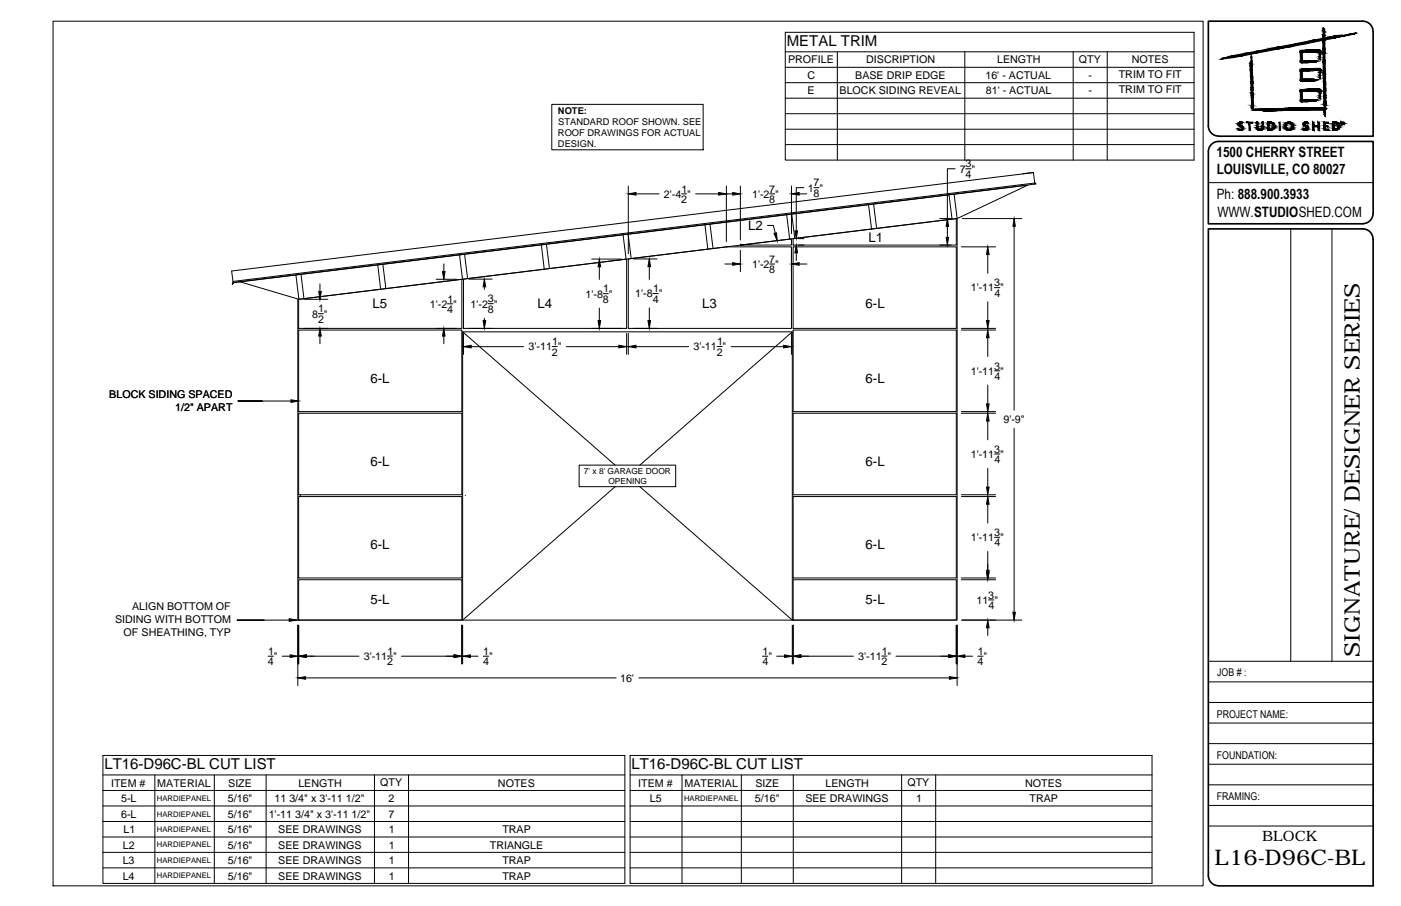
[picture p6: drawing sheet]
<svg xmlns="http://www.w3.org/2000/svg" width="432mm" height="279mm" viewBox="0 0 432 279" stroke-linecap="round" stroke-linejoin="round" font-family="sans-serif">
<defs><g id="words">
<g font-size="6.6">
<text x="419.2" y="202.7" transform="rotate(-90 419.2 202.7)">SIGNATURE/ DESIGNER SERIES</text>
<text x="374.4" y="266.8">L16-D96C-BL</text>
</g>
<g font-size="4.6">
<text x="242.5" y="14.1">METAL TRIM</text>
<text x="32.2" y="237.2">LT16-D96C-BL CUT LIST</text>
<text x="194.6" y="237.2">LT16-D96C-BL CUT LIST</text>
</g>
<g font-size="4.4">
<text x="375" y="48.4">1500 CHERRY STREET</text>
<text x="375" y="53.8">LOUISVILLE, CO 80027</text>
<text x="375" y="61.5">Ph: 888.900.3933</text>
<text x="375.2" y="66.8">WWW.STUDIOSHED.COM</text>
<text x="389" y="259.3">BLOCK</text>
</g>
<g font-size="4.1">
<text x="230.6" y="71">L2</text>
<text x="267.7" y="74.6">L1</text>
<text x="114.8" y="94.9">L5</text>
<text x="165.6" y="94.9">L4</text>
<text x="216.5" y="94.9">L3</text>
<text x="266.8" y="94.9">6-L</text>
<text x="114.2" y="118">6-L</text>
<text x="266.8" y="118">6-L</text>
<text x="114.2" y="143.7">6-L</text>
<text x="266.8" y="143.7">6-L</text>
<text x="114.2" y="169.4">6-L</text>
<text x="266.8" y="169.4">6-L</text>
<text x="114.2" y="186.2">5-L</text>
<text x="266.8" y="186.2">5-L</text>
</g>
<g font-size="3.3">
<text x="242.9" y="19.5">PROFILE</text>
<text x="267" y="19.5">DISCRIPTION</text>
<text x="307.3" y="19.5">LENGTH</text>
<text x="332.5" y="19.5">QTY</text>
<text x="344.8" y="24">TRIM TO FIT</text>
<text x="348.8" y="19.5">NOTES</text>
<text x="248.8" y="24.3">C</text>
<text x="248.9" y="29.1">E</text>
<text x="258.8" y="29.1">BLOCK SIDING REVEAL</text>
<text x="263.6" y="24.3">BASE DRIP EDGE</text>
<text x="303.7" y="24.3">16' - ACTUAL</text>
<text x="303.8" y="29.1">81' - ACTUAL</text>
<text x="335.5" y="24.3">-</text>
<text x="335.5" y="29.1">-</text>
<text x="344.8" y="28.8">TRIM TO FIT</text>
<text x="295.8" y="53.2">7 &quot;</text>
<text x="297.5" y="51.6">3</text>
<text x="210" y="59.4">1</text>
<text x="237.1" y="59.4">7</text>
<text x="249" y="59.1">1 &quot;</text>
<text x="250.7" y="57.5">7</text>
<text x="297.6" y="54.8">4</text>
<text x="204.6" y="61">2'-4 &quot;</text>
<text x="209.9" y="62.5">2</text>
<text x="231.8" y="61">1'-2 &quot;</text>
<text x="237.1" y="62.6">8</text>
<text x="250.8" y="60.7">8</text>
<text x="231.8" y="82.6">1'-2 &quot;</text>
<text x="237.1" y="81">7</text>
<text x="237.1" y="84.3">8</text>
<text x="299.2" y="89.9">1'-11 &quot;</text>
<text x="306.4" y="88.3">3</text>
<text x="132.5" y="94.9">1'-2 &quot;</text>
<text x="137.9" y="93.3">1</text>
<text x="145" y="94.8">1'-2 &quot;</text>
<text x="150.3" y="93.3">3</text>
<text x="180.4" y="91.8">1'-8 &quot;</text>
<text x="185.8" y="93.4">8</text>
<text x="185.9" y="90.2">1</text>
<text x="195.8" y="91.7">1'-8 &quot;</text>
<text x="201.2" y="93.3">4</text>
<text x="201.3" y="90.1">1</text>
<text x="306.5" y="91.5">4</text>
<text x="96.2" y="98">8 &quot;</text>
<text x="98" y="99.5">2</text>
<text x="98.1" y="96.4">1</text>
<text x="137.9" y="96.5">4</text>
<text x="150.3" y="96.5">8</text>
<text x="170.2" y="106.5">1</text>
<text x="221" y="106.5">1</text>
<text x="162.9" y="108">3'-11 &quot;</text>
<text x="170.1" y="109.7">2</text>
<text x="213.7" y="108">3'-11 &quot;</text>
<text x="220.9" y="109.7">2</text>
<text x="306.4" y="114">3</text>
<text x="299.2" y="115.5">1'-11 &quot;</text>
<text x="306.5" y="117.2">4</text>
<text x="33.7" y="122.9">BLOCK SIDING SPACED</text>
<text x="54" y="126.9">1/2&quot; APART</text>
<text x="309.3" y="130.5">9'-9&quot;</text>
<text x="299.2" y="141.2">1'-11 &quot;</text>
<text x="306.4" y="139.6">3</text>
<text x="306.5" y="142.8">4</text>
<text x="299.2" y="166.9">1'-11 &quot;</text>
<text x="306.4" y="165.3">3</text>
<text x="306.5" y="168.5">4</text>
<text x="304.6" y="184.6">3</text>
<text x="40.7" y="188.2">ALIGN BOTTOM OF</text>
<text x="301" y="186.2">11 &quot;</text>
<text x="304.6" y="187.8">4</text>
<text x="35.4" y="192.2">SIDING WITH BOTTOM</text>
<text x="38.1" y="196.2">OF SHEATHING, TYP</text>
<text x="82.6" y="201.9">1</text>
<text x="84.4" y="203.6">&quot;</text>
<text x="112.1" y="203.5">3'-11 &quot;</text>
<text x="119.4" y="201.9">1</text>
<text x="148.9" y="201.9">1</text>
<text x="150.8" y="203.6">&quot;</text>
<text x="235" y="201.9">1</text>
<text x="236.8" y="203.6">&quot;</text>
<text x="264.5" y="203.5">3'-11 &quot;</text>
<text x="271.8" y="201.9">1</text>
<text x="301.3" y="201.9">1</text>
<text x="303.2" y="203.6">&quot;</text>
<text x="82.6" y="205.1">4</text>
<text x="119.3" y="205.1">2</text>
<text x="148.9" y="205.1">4</text>
<text x="235" y="205.1">4</text>
<text x="271.7" y="205.1">2</text>
<text x="301.3" y="205.1">4</text>
<text x="375.2" y="208.6">JOB # :</text>
<text x="191.1" y="210.2">16'</text>
<text x="375" y="221.3">PROJECT NAME:</text>
<text x="375" y="234">FOUNDATION:</text>
<text x="34.2" y="242.6">ITEM #</text>
<text x="48.5" y="242.6">MATERIAL</text>
<text x="70.3" y="242.6">SIZE</text>
<text x="92" y="242.6">LENGTH</text>
<text x="117.2" y="242.5">QTY</text>
<text x="153.5" y="242.6">NOTES</text>
<text x="196.7" y="242.6">ITEM #</text>
<text x="211" y="242.6">MATERIAL</text>
<text x="232.8" y="242.6">SIZE</text>
<text x="254.4" y="242.6">LENGTH</text>
<text x="279.7" y="242.5">QTY</text>
<text x="315.9" y="242.6">NOTES</text>
<text x="37.3" y="247.3">5-L</text>
<text x="70.2" y="247.4">5/16&quot;</text>
<text x="84.6" y="247.4">11 3/4&quot; x 3'-11 1/2&quot;</text>
<text x="119.8" y="247.4">2</text>
<text x="200.3" y="247.3">L5</text>
<text x="232.7" y="247.4">5/16&quot;</text>
<text x="248.2" y="247.4">SEE DRAWINGS</text>
<text x="282.3" y="247.4">1</text>
<text x="317.3" y="247.4">TRAP</text>
<text x="375" y="246.7">FRAMING:</text>
<text x="37.3" y="252.1">6-L</text>
<text x="38.1" y="256.9">L1</text>
<text x="70.2" y="252.2">5/16&quot;</text>
<text x="70.2" y="256.9">5/16&quot;</text>
<text x="82.8" y="252.2">1'-11 3/4&quot; x 3'-11 1/2&quot;</text>
<text x="85.8" y="256.9">SEE DRAWINGS</text>
<text x="119.7" y="252.2">7</text>
<text x="119.9" y="256.9">1</text>
<text x="154.8" y="256.9">TRAP</text>
<text x="37.9" y="261.7">L2</text>
<text x="70.2" y="261.7">5/16&quot;</text>
<text x="85.8" y="261.7">SEE DRAWINGS</text>
<text x="119.9" y="261.7">1</text>
<text x="151" y="261.7">TRIANGLE</text>
<text x="37.8" y="266.5">L3</text>
<text x="70.2" y="266.5">5/16&quot;</text>
<text x="85.8" y="266.5">SEE DRAWINGS</text>
<text x="119.9" y="266.5">1</text>
<text x="154.8" y="266.5">TRAP</text>
<text x="37.8" y="271.2">L4</text>
<text x="70.2" y="271.2">5/16&quot;</text>
<text x="85.8" y="271.2">SEE DRAWINGS</text>
<text x="119.9" y="271.2">1</text>
<text x="154.8" y="271.2">TRAP</text>
</g>
<g font-size="2.9">
<text x="172" y="35">NOTE:</text>
<text x="172" y="42">ROOF DRAWINGS FOR ACTUAL</text>
<text x="172.1" y="38.5">STANDARD ROOF SHOWN. SEE</text>
<text x="172" y="45.4">DESIGN.</text>
</g>
<g font-size="2.6">
<text x="180" y="146.1">7' x 8' GARAGE DOOR</text>
<text x="187.5" y="149.2">OPENING</text>
</g>
<g font-size="2.4">
<text x="48.4" y="247">HARDIEPANEL</text>
<text x="48.4" y="251.8">HARDIEPANEL</text>
<text x="210.8" y="247">HARDIEPANEL</text>
<text x="48.4" y="256.6">HARDIEPANEL</text>
<text x="48.4" y="261.3">HARDIEPANEL</text>
<text x="48.4" y="266.1">HARDIEPANEL</text>
<text x="48.4" y="270.9">HARDIEPANEL</text>
</g>
</g></defs>
<!-- layer: SShed-Dims and Notes -->
<g fill="none" stroke="#000" stroke-width=".31">
<path d="M242 10h126v39.4h-126zM242 16h126M258.1 16v33.4M297.4 16v33.4M330.8 16v33.4M341.3 16v33.4M170.1 32.2h46.6v14h-46.6zM242 20.8h126M242 25.5h126M242 30.3h126M242 35.1h126M242 39.8h126"/>
<path d="M193.6 57.4v20.8M196 59.8h7.1M210.1 59.8h1.5M214.4 59.8h7.1M223.4 59.8h2.4M223.9 57.4v17.1M228.2 57.4v16.6M237.2 59.8h1.6M242 44.6h126M243.9 57.4v14.7M246.3 59.8h2.4M247.8 57.9h-2.4v13.3"/>
<path d="M250.9 57.9h1.5M294.4 52h-2.4v15.4M297.7 52h1.6M182.3 79.9h9.2M193.6 79.9l30.3-3.8h20v25.2h-50.3zM195.3 79.9h7.2M228.2 75.6h.1M228.2 75.6l15.7-1.9v1.9zM228.2 77.2v6.6M236.5 69.5h1.9l.5 2.4M243.9 77.2v6.6M244.4 76.1h50.3v25.2h-50.3z"/>
<path d="M244.4 73.6l50.3-6.2v8.2h-50.3zM245.4 78v2.4M246.1 75.6h1.7M246.1 73.6h1.7M289.6 75.6h3.5M289.6 67.4h3.5M292 69.8v3.4M296.3 76.1h10.5M296.6 67.4h18.3M304.4 78.5v5.8M312.6 69.8v56.7M92 92.3l50.3-6.2v15.2h-50.3z"/>
<path d="M93.7 92.3h7.3M98.1 96.7h1.6M98.6 87.6v2.3M134.4 86.1h6.3M136.8 81.4v2.3M137.9 93.7h1.6M142.8 86.1l50.3-6.2v21.4h-50.3zM144.5 86.1h7.2M149.3 88.4v.9M149.3 98.1v.8M150.5 93.7h1.5M184.7 82.3v3.9"/>
<path d="M184.7 95v3.9M185.9 90.6h1.6M200.1 82.2v4M200.1 94.9v4M201.2 90.5h1.7M223.4 81.4h2.4M237.2 81.4h1.6M246.3 81.4h2.4M304.4 93.1v5.8M306.5 88.7h1.7M92 101.8h50.3v25.1h-50.3zM93.7 101.3h7.3"/>
<path d="M98.6 103.6v2.4M134.4 101.3h6.3M136.8 103.6v2.4M142.8 102.8v6.5M144.5 101.3h7.2M145.2 106.9h16.2M170.2 106.9h1.6M174.6 106.9h16.1M182.3 101.3h9.2M193.1 102.8v6.5M193.6 102.8v6.5M195.3 101.3h7.2"/>
<path d="M196 106.9h16.2M221 106.9h1.6M225.4 106.9h16.1M243.9 102.8v6.5M244.4 101.8h50.3v25.1h-50.3zM296.3 101.8h10.5M296.3 101.3h10.5M304.4 104.2v5.8M304.4 118.8v5.8M306.5 114.4h1.7M80.8 123.7h-7.5h16.4M92 127.4h50.3v25.2h-50.3z"/>
<path d="M244.4 127.4h50.3v25.2h-50.3zM296.3 127.4h10.5M296.3 126.9h10.5M304.4 129.9v5.8M312.6 132.1v56.7M92 153.1h50.3v25.1h-50.3zM178.5 143.4h29.8v6.7h-29.8zM244.4 153.1h50.3v25.1h-50.3zM296.3 152.6h10.5M296.3 153.1h10.5M304.4 144.4v5.8M304.4 155.5v5.8"/>
<path d="M306.5 140h1.7M92 178.8h50.3v12.4h-50.3zM244.4 178.8h50.3v12.4h-50.3zM296.3 178.2h10.5M296.3 178.8h10.5M304.4 170.1v6.3M306.5 165.7h1.7M81.4 191.2h-8.3h16M91.8 192.8v18.6M92 192.8v11.9M142.3 192.8v11.9M142.6 192.8v11.9"/>
<path d="M244.2 192.8v11.9M244.4 192.8v11.9M294.7 192.8v11.9M295 192.8v18.6M296.3 191.2h18.6M304.4 193.6v2.4M304.7 185h1.6M82.6 202.4h1.7M87 202.4h2.4M94.2 209.1h95.7M94.4 202.4h16.2M119.4 202.3h1.6"/>
<path d="M123.8 202.4h16.1M145 202.4h2.3M148.9 202.4h1.7M196.9 209.1h95.7M235 202.4h1.7M239.4 202.4h2.4M246.8 202.4h16.2M271.8 202.3h1.6M276.2 202.4h16.1M297.4 202.4h2.3M301.3 202.4h1.7M31.7 233h160.9v39.4h-160.9z"/>
<path d="M31.7 239h160.9M47.7 239v33.4M66.1 239v33.4M82 239v33.4M115.4 239v33.4M125.9 239v33.4M194.2 233h160.9v39.4h-160.9zM194.2 239h160.9M210.2 239v33.4M228.5 239v33.4M244.5 239v33.4M277.9 239v33.4"/>
<path d="M288.4 239v33.4M31.7 243.8h160.9M31.7 248.6h160.9M31.7 253.3h160.9M31.7 258.1h160.9M194.2 243.8h160.9M194.2 248.6h160.9M194.2 253.3h160.9M194.2 258.1h160.9M31.7 262.9h160.9M31.7 267.6h160.9M194.2 262.9h160.9"/>
<path d="M194.2 267.6h160.9"/>
</g>
<!-- layer: SShed-Hatch -->
<g fill="none" stroke="#000" stroke-width=".31">
<path d="M294.1 59.9l.9 7.5M315.3 53.7l3.2-.5 .4 3.2M318.5 53.2l-247.1 30.4 .5 3.6M318.9 56.4l.4 .3-.4-.3M318.9 56.4l.1 .4-247.2 30.3M318.9 56.4l-247.1 30.4M318.9 56.4h.1M141.6 78.6l1 7.5M143.2 78.4l.9 7.5M166.8 75.5l.9 7.5M168.4 75.3l.9 7.5M192 72.4l1 7.5"/>
<path d="M193.6 72.2l.9 7.5M217.3 69.3l.9 7.5M218.8 69.1l1 7.5M242.5 66.2l.9 7.5M244 66l1 7.5M267.7 63.1l.9 7.5M269.3 62.9l.9 7.6M292.5 60.1l.9 7.5M295 67.4l21.7-10.3-244.8 30.1M71.9 87.2l-.3 .5zM91.2 84.8l.9 7.5-18.1-5.4M91.8 92.3l203.2-24.9v123.8h-203.2z"/>
<path d="M92.8 84.6l.9 7.5M116.4 81.7l.9 7.5M118 81.5l.9 7.5M142.6 102.3l47 41.1M244.2 102.3l-47 41.1M92.6 152.7v.1M143.4 152.7v.1M189.6 150.1l-47 41.1v-88.9h101.6v88.9l-47-41.1"/>
</g>
<!-- layer: SShed-Dims and Notes -->
<g fill="#000" stroke="#000" stroke-width=".31">
<path d="M193.6 59.8l2.4-.4v.8zM221.5 59.4l2.4 .4-2.4 .4zM225.8 59.4l2.4 .4-2.4 .4zM243.9 59.8l2.4-.4v.8zM238.6 72l.7-.2 .2 2.4zM245.4 75.6l.4 2.4h-.8zM245 71.2h.8l-.4 2.4zM291.6 73.2h.8l-.4 2.4zM292 67.4l.4 2.4h-.8zM304.4 76.1l.5 2.4h-.8zM312.6 67.4l.3 2.4h-.7zM98.2 89.9h.8l-.4 2.4z"/>
<path d="M136.4 83.7h.8l-.4 2.4zM149.3 86.1l.4 2.3h-.8zM148.9 98.9h.8l-.4 2.4zM184.7 79.9l.4 2.4h-.8zM184.3 98.9h.8l-.4 2.4zM200.1 79.9l.4 2.3h-.8zM199.7 98.9h.8l-.4 2.4zM225.8 81l2.4 .4-2.4 .4zM243.9 81.4l2.4-.4v.8zM304.1 98.9h.8l-.5 2.4zM98.6 101.3l.4 2.3h-.8zM136.8 101.3l.4 2.3h-.8z"/>
<path d="M142.8 106.9l2.4-.4v.8zM190.7 106.5l2.4 .4-2.4 .4zM193.6 106.9l2.4-.4v.8zM241.5 106.5l2.4 .4-2.4 .4zM304.4 101.8l.5 2.4h-.8zM89.7 123.3l2.3 .4-2.3 .4zM304.4 127.4l.5 2.5h-.8zM304.1 124.6h.8l-.5 2.3zM304.1 150.2h.8l-.5 2.4zM304.4 153.1l.5 2.4h-.8zM304.1 175.9h.8l-.5 2.3zM304.1 176.4h.8l-.5 2.4z"/>
<path d="M89.1 190.8l2.4 .4-2.4 .4zM304.4 191.2l.5 2.4h-.8zM312.2 188.8h.7l-.3 2.4zM89.4 201.9l2.4 .5-2.4 .3zM91.8 209.1l2.4-.4v.8zM92 202.4l2.4-.5v.8zM139.9 201.9l2.4 .5-2.4 .3zM142.6 202.4l2.4-.5v.8zM241.8 201.9l2.4 .5-2.4 .3zM244.4 202.4l2.4-.5v.8zM292.3 201.9l2.4 .5-2.4 .3zM292.6 208.7l2.4 .4-2.4 .4z"/>
<path d="M295 202.4l2.4-.5v.8z"/>
</g>
<!-- layer: SShed-Titleblock -->
<g fill="none" stroke="#000" stroke-width=".31">
<path d="M16.4 6.5h354.4v266.7h-354.4zM372.4 56.3h50.8M397.8 70.6v133.3M410.5 70.6v133.3M372.4 203.9h50.8M372.4 210.3h50.8M372.4 216.6h50.8M372.4 229.3h50.8M372.4 235.7h50.8M372.4 223h50.8M372.4 248.4h50.8M372.4 242h50.8"/>
<path d="M372.4 254.7h50.8"/>
</g>
<path d="M423.2 9.7a3.2 3.2 0 0 0-3.2-3.2h-47.6v32.3a3.2 3.2 0 0 0 3.2 3.2M423.2 9.7v32.3h-47.6M375.6 43.6a3.2 3.2 0 0 0-3.2 3.2v22.2h47.6M375.6 43.6h47.6v22.2M423.2 73.7a3.2 3.2 0 0 0-3.2-3.1h-47.6v199.4a3.2 3.2 0 0 0 3.2 3.1M423.2 65.8a3.2 3.2 0 0 1-3.2 3.2M423.2 73.8v199.4h-47.6" fill="none" stroke="#000" stroke-width=".51"/>
<g fill="#000" stroke="#000" stroke-width=".31">
<path d="M376.3 18.3h.2zM377.2 17.9l.5-.1zM378 17.8h2l-2.2 .2zM401.9 19.3h1.3zM401.4 18.7h3.5zM405.7 18.8h.5zM404 15.4h2.8zM406.7 18.3l.2 .1zM412.1 10.9h.4zM417.8 10.2h.2zM381.9 38.7h.7zM382.3 37.6h.2z"/>
<path d="M382.3 39.9h.7zM382.7 37.9h.2zM382.7 39.8h.3zM382.8 39.5h.3zM388.6 34.1h1zM389.5 34.2h3.2zM391.5 39.9h.9zM391.8 33.5h17.1zM391.9 39.8h.6zM397 37.6h.5zM401 31.3h.9zM401.7 38.5h.6z"/>
<path d="M401.9 37.8h1.2zM401.9 25h1.3zM401.9 31.3h1.3zM402.3 39.1h.9zM402.5 37.6h.1zM402.5 39.2h.7zM402.7 38.1h.3zM401.4 24.4h3.5zM401.4 30.8h3.5zM405.7 24.5h.5zM405.7 30.9l.5-.1zM406.6 30.3h.3z"/>
<path d="M404 21.1h2.8zM404 27.4h2.8zM406.7 24l.2 .1zM406.7 30.3l.2 .1zM403.5 33.3h4.1zM408.4 32.5l.1 .4zM411.8 38.1h.8zM411.8 39.8h.8zM411.9 39.7h.7zM411.9 38.2h.8zM412.1 38.3h.7zM412.1 39.6h.6z"/>
<path d="M413.7 38h.1zM388.3 40.2h.1zM396.8 40.1h1zM402 40.2h.7z"/>
<path d="M376.3 18.3l.7-.2zM376.5 18.3l.6-.2z"/>
<path d="M376.9 18h.5zM377.2 17.9h.3z"/>
<path d="M376.9 18h.4zM376.9 18h.5z"/>
<path d="M376.9 18l.2 .1zM376.9 18h.4z"/>
<path d="M378 17.8h2zM378.1 17.7h2.4z"/>
<path d="M377.4 18h.4l.2-.2zM377.4 18h.4z"/>
<path d="M378.1 17.7h2.4l-1.9-.3zM378.6 17.4h3.4l-1.5 .3z"/>
<path d="M378.6 17.4h3.4l-2.5-.2zM379.5 17.2h3.4l-.9 .2z"/>
<path d="M379.5 17.2h3.4l.8-.8zM382.9 17.2l.8-.8h3.4z"/>
<path d="M383.7 16.4h3.4l.1-.6zM387.2 15.8h3.1l-3.2 .6z"/>
<path d="M385.5 19v.5h.4zM385.5 19h.3l.1 .5z"/>
<path d="M385.5 19.5v.2h.4zM385.5 19.5h.4v.2z"/>
<path d="M385.6 17.6l-.1 1.4h.3zM385.6 17.6h.2v1.4z"/>
<path d="M385.6 17.2v.4h.2zM385.6 17.2l.2 .4z"/>
<path d="M385.5 19.5h.4zM385.5 19.5h.4z"/>
<path d="M387.2 15.8h3.1l-.3-.5zM390 15.3h3.3l-3 .5z"/>
<path d="M390 15.3h3.3l-1.6-.4zM391.7 14.9h3.4l-1.8 .4z"/>
<path d="M391.7 14.9h3.4l-1.1-.4zM394 14.5h3.4l-2.3 .4z"/>
<path d="M394 14.5h3.4zM394.6 14.4h3.6z"/>
<path d="M394.6 14.4h3.6l1.3-1zM398.2 14.4l1.3-1h3.3z"/>
<path d="M399.5 13.4h3.3l1.5-.9zM402.8 13.4l1.5-.9h3.4z"/>
<path d="M400.7 15.8h6.5l-6.2-.2zM401 15.6h5.9l.3 .2z"/>
<path d="M400.7 15.8h6.5zM400.7 15.8h6.5z"/>
<path d="M400.7 15.8l6.5 .1zM400.7 15.8l6.5 .1z"/>
<path d="M400.7 15.9l6.3 .1zM400.7 15.9l6.3 .1z"/>
<path d="M400.7 16l4.2 .1zM400.7 16h5.9z"/>
<path d="M400.7 16.1h3zM400.7 16.1h4.2z"/>
<path d="M400.7 16.1l1.1 .1zM400.7 16.1h3z"/>
<path d="M400.7 16.2h.7zM400.7 16.2h1.1z"/>
<path d="M400.7 16.2l.1 2.5h.6zM400.7 16.2h.7v2.5z"/>
<path d="M400.8 18.7h.6zM400.8 18.7h.6z"/>
<path d="M400.8 18.7l4.4 .1zM400.8 18.7l4.4 .1z"/>
<path d="M400.8 18.8h4.9zM400.8 18.8h4.9z"/>
<path d="M400.8 18.8l5.4 .1zM400.8 18.8l5.4 .1z"/>
<path d="M400.8 18.9h5.2zM400.8 18.9h5.4z"/>
<path d="M400.8 18.9l5.1 .1zM400.8 18.9h5.2z"/>
<path d="M400.8 19h5.1zM400.8 19h5.1z"/>
<path d="M400.8 19l4.7 .1zM400.8 19h5.1z"/>
<path d="M400.8 19.1h4.6zM400.8 19.1h4.7z"/>
<path d="M400.8 19.1l4.5 .1zM400.8 19.1h4.6z"/>
<path d="M400.9 19.2l4.3 .1zM400.9 19.2h4.4z"/>
<path d="M400.9 19.3h2.3zM400.9 19.3h2.9z"/>
<path d="M401 15.6h5.9zM402.2 15.5l4.7 .1z"/>
<path d="M401 19.3h.9zM401 19.3h.5zM401 19.3h.5z"/>
<path d="M402.2 15.5h4.7zM403.1 15.4l3.8 .1z"/>
<path d="M400.9 19.3h2.9zM400.9 19.3h4.3z"/>
<path d="M404.3 12.5h4.1zM404.7 12.4l3.7 .1z"/>
<path d="M404.7 12.4h3.7zM405 12.3l3.4 .1z"/>
<path d="M405 12.3h3.4l-.7-.5zM407.7 11.8h3.3l-2.6 .5z"/>
<path d="M406.6 17.6h.3zM406.7 17.5l.2 .1z"/>
<path d="M406.6 17.6v.7h.3zM406.6 17.6h.3v.7z"/>
<path d="M406.6 16v.6h.4zM406.6 16h.4v.6z"/>
<path d="M406.6 16.6l.3 .1zM406.6 16.6h.4z"/>
<path d="M406.6 16.7l.1 .8h.2zM406.6 16.7h.3v.8z"/>
<path d="M406.6 18.3h.3zM406.6 18.3h.3z"/>
<path d="M407 15.9l.2 .1zM407 15.9l.2 .1z"/>
<path d="M407 16l.2 .1zM407 16l.2 .1z"/>
<path d="M407.8 10.7l-.1 .2h.6zM407.8 10.7h.5v.2z"/>
<path d="M407.7 10.9v.8h.6zM407.7 10.9h.6v.8z"/>
<path d="M407.7 11.7l3.3 .1zM407.7 11.7h4z"/>
<path d="M407.7 12.5v2.6h.7zM407.7 12.5h.7v2.6z"/>
<path d="M407.8 9.8v.9h.5zM407.8 9.8h.5v.9z"/>
<path d="M407.7 15.1l.1 1.1h.6zM407.7 15.1h.7v1.1z"/>
<path d="M407.8 16.2v.2h.6zM407.8 16.2h.6v.2z"/>
<path d="M407.8 16.4v2.6h.6zM407.8 16.4h.6v2.6z"/>
<path d="M407.9 9.2l-.1 .3h.3zM407.9 9.2l.2 .3z"/>
<path d="M407.8 9.5l.3 .1zM407.8 9.5l.3 .1z"/>
<path d="M407.8 9.6v.2h.5zM407.8 9.6l.5 .2z"/>
<path d="M407.9 8.7l.2 .1zM407.9 8.7l.2 .1z"/>
<path d="M407.9 8.8l.2 .2zM407.9 8.8l.2 .2z"/>
<path d="M407.9 9l.2 .2zM407.9 9l.2 .2z"/>
<path d="M408.3 11.7h3.4l-2.7-.2zM409 11.5h3.4l-.7 .2z"/>
<path d="M409 11.5h1l-.1-.1zM409.9 11.4h.5l-.4 .1z"/>
<path d="M409.9 11.4l1.8-.4zM410.4 11.4l1.9-.4z"/>
<path d="M410 11.5h2.4zM410.3 11.5h2.3z"/>
<path d="M410.3 11.5h2.3zM410.7 11.4h2z"/>
<path d="M410.7 11.4h2l-.3-.3zM412.4 11.1h2l-1.7 .3z"/>
<path d="M411.7 11h.6zM412.1 10.9h.3z"/>
<path d="M412.4 11.1h2l-1.2-.2zM413.2 10.9h2l-.8 .2z"/>
<path d="M413.2 10.9h.5zM413.5 10.9h.2z"/>
<path d="M413.7 10.9h1.5l.7-.4zM415.2 10.9l.7-.4h1.5z"/>
<path d="M415.9 10.5h1.5l-.1-.2zM417.3 10.3h.6l-.5 .2z"/>
<path d="M417.3 10.3h.6zM417.8 10.2h.2z"/>
<path d="M381.6 39.8h.2zM381.6 39.8h.2z"/>
<path d="M381.6 39.8l.3 .1zM381.6 39.8l.3 .1z"/>
<path d="M381.6 39.9h.6zM381.6 39.9h.6z"/>
<path d="M381.6 39.9h1.4zM381.6 39.9h1.4z"/>
<path d="M381.6 39.9l1.3 .1zM381.6 39.9h1.4z"/>
<path d="M381.7 38.1l.3 .1zM381.7 38.1l.3 .1z"/>
<path d="M381.6 38.2h.4zM381.6 38.2h.4z"/>
<path d="M381.7 38l.3 .1zM381.7 38h.4z"/>
<path d="M381.7 38.1h.3zM381.7 38.1h.3z"/>
<path d="M381.6 38.3l.4 .1zM381.6 38.3l.4 .1z"/>
<path d="M381.7 38.4l.3 .1zM381.7 38.4l.3 .1z"/>
<path d="M381.7 37.9h.4zM381.8 37.9h.4z"/>
<path d="M381.7 37.9l.4 .1zM381.7 37.9l.4 .1z"/>
<path d="M381.7 38h.4zM381.7 38h.4z"/>
<path d="M381.7 38.5l.5 .1zM381.7 38.5l.5 .1z"/>
<path d="M381.8 37.9h.4zM381.8 37.9h.5z"/>
<path d="M381.7 38.6l.6 .1zM381.7 38.6l.6 .1z"/>
<path d="M381.8 37.9h1.2zM381.9 37.8l1.1 .1z"/>
<path d="M381.8 38.7h.6zM381.8 38.7h.6z"/>
<path d="M381.8 38.7h.7zM381.8 38.7h.7zM381.8 38.7h.7zM381.8 38.7h.7zM381.8 38.7h.7zM381.8 38.7h.7z"/>
<path d="M381.6 39.8h.3zM381.6 39.8h.3z"/>
<path d="M381.9 38.7h.7zM381.8 38.7h.8zM381.8 38.7h.8z"/>
<path d="M381.9 37.7h1.1zM382 37.7h1z"/>
<path d="M381.6 38.2h.3zM381.6 38.2h.4z"/>
<path d="M381.9 38.7l.8 .1zM381.9 38.7l.8 .1z"/>
<path d="M381.6 39.9h.3zM381.6 39.9h.3z"/>
<path d="M382 37.7h.9zM382.1 37.7h.8z"/>
<path d="M381.6 38.3h.4zM381.6 38.3h.4zM381.6 38.2l.4 .1zM381.6 38.2l.4 .1z"/>
<path d="M381.9 38.8h.8zM381.9 38.8h.8z"/>
<path d="M381.6 39.9h.4zM381.6 39.9h.4z"/>
<path d="M381.7 38h.4zM381.7 38h.4z"/>
<path d="M381.7 38h.4zM381.7 38h.4zM381.7 38h.4zM381.7 38h.4z"/>
<path d="M381.7 38.5h.4zM381.7 38.5h.4zM381.7 38.5h.4zM381.7 38.5h.4zM381.7 38.5h.4zM381.7 38.5h.4zM381.7 38.5h.4zM381.7 38.5h.4z"/>
<path d="M382 38.8l.8 .1zM382 38.8l.8 .1z"/>
<path d="M382.1 37.6h.6zM382.2 37.6h.5z"/>
<path d="M382.2 37.6h.5zM382.2 37.6h.5z"/>
<path d="M382.2 37.6h.4zM382.3 37.6h.3z"/>
<path d="M382.2 39h.7zM382.2 39h.7z"/>
<path d="M382.3 39.9h.7zM382.3 39.9h.7zM382.4 39.9h.6z"/>
<path d="M381.6 39.9h.7zM381.6 39.9h.7z"/>
<path d="M381.8 37.9h.5zM381.8 37.9h.6z"/>
<path d="M382.3 39h.7zM382.3 39h.7zM382.3 39h.7zM382.3 39h.7zM382.3 39h.7zM382.3 39h.7zM382.3 39h.7zM382.3 39h.7z"/>
<path d="M381.8 37.9h.6zM381.8 37.9h.6zM381.8 37.9h.6zM381.8 37.9h.6z"/>
<path d="M382.4 39.9h.6zM382.6 39.9h.4z"/>
<path d="M381.8 38.7h.6zM381.8 38.7h.6zM381.8 38.7h.6zM381.8 38.7h.6z"/>
<path d="M382.4 37.9h.6zM382.4 37.9h.6z"/>
<path d="M381.8 38.7h.7zM381.8 38.7h.7z"/>
<path d="M382.6 39.9h.4zM382.6 39.8h.4z"/>
<path d="M382.6 37.9h.3zM382.7 37.9h.2zM382.7 37.9h.2zM382.7 37.9h.2z"/>
<path d="M382.5 39l.5 .1zM382.5 39l.5 .1z"/>
<path d="M382.6 39.8h.4zM382.7 39.8h.3z"/>
<path d="M382.6 37.9h.3zM382.5 37.9h.4zM382.5 37.9h.5z"/>
<path d="M382.6 39.1l.4 .1zM382.6 39.1l.4 .1z"/>
<path d="M382.7 39.8h.3zM382.8 39.7l.2 .1zM382.8 39.7h.3z"/>
<path d="M382.7 39.8h.3zM382.7 39.8h.3z"/>
<path d="M382.7 37.9h.2zM382.7 37.9h.2z"/>
<path d="M381.9 38.8h.8zM381.9 38.8h.8zM381.9 38.8h.8zM381.9 38.8h.8z"/>
<path d="M382.7 39.2h.4zM382.7 39.2h.4z"/>
<path d="M382.7 39.2l.4 .1zM382.7 39.2l.4 .1z"/>
<path d="M382.1 37.7h.7zM382.1 37.7h.7zM382.1 37.7h.7zM382.1 37.6l.7 .1z"/>
<path d="M382.8 39.6h.3zM382.8 39.5l.3 .1z"/>
<path d="M382.8 39.6l.3 .1zM382.8 39.6h.3z"/>
<path d="M382.7 37.9l.2 .1zM382.7 37.9l.2 .1z"/>
<path d="M382.8 39.5h.3zM382.8 39.5h.3zM382.8 39.5h.3z"/>
<path d="M382.2 39h.7zM382.2 39h.7zM382.1 38.9l.8 .1zM382.1 38.9l.8 .1z"/>
<path d="M381.9 37.8h1.1zM381.9 37.8h1.1zM381.9 37.7l1.1 .1zM381.9 37.7l1.1 .1z"/>
<path d="M381.9 37.8h1.1zM381.9 37.8h1.1zM381.9 37.8h1.1zM381.9 37.8h1.1zM381.9 37.8h1.1zM381.9 37.8h1.1z"/>
<path d="M382.5 39h.5zM382.5 39h.5zM382.3 39h.7zM382.3 39h.7z"/>
<path d="M382.7 39.2h.4zM382.7 39.2h.4zM382.7 39.2h.4zM382.7 39.2h.4zM382.7 39.2h.4zM382.7 39.2h.4zM382.7 39.2h.4zM382.7 39.2h.4zM382.7 39.2h.4zM382.7 39.2h.4z"/>
<path d="M382.8 39.4h.3zM382.8 39.4h.3zM382.7 39.3l.4 .1zM382.7 39.3l.4 .1z"/>
<path d="M382.8 39.5h.3zM382.8 39.5h.3zM382.8 39.4l.3 .1zM382.8 39.4l.3 .1z"/>
<path d="M384.1 37.6v.3h2zM384.1 37.6h2v.3z"/>
<path d="M385.3 19.7v.6h.7zM385.3 19.7h.6l.1 .6z"/>
<path d="M385.3 20.3v1.3h.7zM385.3 20.3h.7v1.3z"/>
<path d="M385.3 21.6l.1 2.1h.7zM385.3 21.6h.7l.1 2.1z"/>
<path d="M385.4 23.7l.7 .1zM385.4 23.7l.7 .1z"/>
<path d="M385.4 23.8l.1 1.4h.7zM385.4 23.8h.7l.1 1.4z"/>
<path d="M385.5 25.2v.4h.7zM385.5 25.2h.7v.4z"/>
<path d="M385.5 25.6l.1 1.5h.6zM385.5 25.6h.7v1.5z"/>
<path d="M385.6 27.1v.6h.6zM385.6 27.1h.6v.6z"/>
<path d="M385.6 27.7v1h.6zM385.6 27.7h.6v1z"/>
<path d="M385.6 28.7v.2h.6zM385.6 28.7h.6v.2z"/>
<path d="M385.6 28.9l.1 .5h.6zM385.6 28.9h.6l.1 .5z"/>
<path d="M385.7 29.4v.5h.6zM385.7 29.4h.6v.5z"/>
<path d="M385.7 29.9v2.6h.6zM385.7 29.9h.6v2.6z"/>
<path d="M385.7 32.5l.6 .1zM385.7 32.5h.6z"/>
<path d="M385.7 32.6v.6h.5zM385.7 32.6h.6l-.1 .6z"/>
<path d="M385.7 33.2l.5 .3zM385.7 33.2h.5v.3z"/>
<path d="M385.9 33.5l.3 .1zM385.9 33.5l.3 .1z"/>
<path d="M386.1 33.9h15.7zM386.2 33.9h16.2z"/>
<path d="M386.2 33.9h16.2zM386.2 33.9h17.4z"/>
<path d="M386.2 33.9h17.4zM386.3 33.8h21.8z"/>
<path d="M386.1 33.9l14.1 .1zM386.1 33.9h15.7z"/>
<path d="M386.3 33.8h22.1zM386.6 33.8h21.8z"/>
<path d="M386.6 33.8h21.8zM386.7 33.7h21.7z"/>
<path d="M386.7 33.7h21.7zM388 33.7h20.5z"/>
<path d="M387.3 37.6h.3zM387.3 37.6h.3z"/>
<path d="M387.3 37.6h.3zM387.3 37.6h.3z"/>
<path d="M387.3 37.6l.3 .1zM387.3 37.6l.3 .1z"/>
<path d="M387.3 37.7h.3zM387.3 37.7h.3z"/>
<path d="M387.3 37.7l.3 .1zM387.3 37.7l.3 .1z"/>
<path d="M387.3 37.8l.3 .1zM387.3 37.8l.3 .1z"/>
<path d="M387.3 37.9h.3zM387.3 37.9h.3z"/>
<path d="M387.3 37.9v.3h.3zM387.3 37.9h.3v.3z"/>
<path d="M387.3 38.2l.3 .1zM387.3 38.2l.3 .1z"/>
<path d="M387.3 38.3v.3h.3zM387.3 38.3h.3v.3z"/>
<path d="M387.3 38.6v.2h.3zM387.3 38.6h.3v.2z"/>
<path d="M387.3 38.8l.3 .1zM387.3 38.8l.3 .1z"/>
<path d="M387.3 38.9v.2h.3zM387.3 38.9h.3v.2z"/>
<path d="M387.3 39.1l.3 .1zM387.3 39.1l.3 .1z"/>
<path d="M387.3 39.2l.3 .1zM387.3 39.2l.3 .1z"/>
<path d="M387.3 39.3h.3zM387.3 39.3h.3z"/>
<path d="M387.3 39.3h.3zM387.3 39.3h.3z"/>
<path d="M387.3 39.3h.4zM387.3 39.3h.4z"/>
<path d="M387.3 39.3l.4 .1zM387.3 39.3l.4 .1z"/>
<path d="M387.4 39.7h.3zM387.4 39.7h.3z"/>
<path d="M387.4 39.7h.4zM387.4 39.7h.4z"/>
<path d="M387.4 39.7l.4 .1zM387.4 39.7l.4 .1z"/>
<path d="M387.4 39.8h.4zM387.4 39.8h.4z"/>
<path d="M387.4 39.8h.5zM387.4 39.8h.5z"/>
<path d="M387.4 39.8l.6 .1zM387.4 39.8l.6 .1z"/>
<path d="M387.5 39.9h.7zM387.5 39.9h.7z"/>
<path d="M387.5 39.9h1.6zM387.5 39.9h1.6z"/>
<path d="M387.6 39.9l1.5 .1zM387.6 39.9l1.5 .1z"/>
<path d="M387.3 39.2h.3zM387.3 39.2h.3zM387.3 39.2h.3zM387.3 39.2h.3z"/>
<path d="M387.6 40h1.5zM387.6 40h1.5z"/>
<path d="M387.3 39.3h.4zM387.3 39.3h.4z"/>
<path d="M387.3 39.6h.4zM387.3 39.6h.4zM387.3 39.4l.4 .2zM387.3 39.4l.4 .2z"/>
<path d="M387.4 39.7h.3zM387.4 39.7h.3zM387.3 39.6l.4 .1zM387.3 39.6l.4 .1z"/>
<path d="M387.4 39.8h.4zM387.4 39.8h.4zM387.4 39.8h.4zM387.4 39.8h.4z"/>
<path d="M387.4 39.8h.5zM387.4 39.8h.5z"/>
<path d="M388 33.7h20.5zM389.3 33.7h19.2z"/>
<path d="M387.5 39.9h.8zM387.5 39.9h.8z"/>
<path d="M387.5 39.9h.8zM387.5 39.9h.8z"/>
<path d="M388.3 39.9h.8zM388.4 39.9h.7z"/>
<path d="M388.4 39.9h.7zM388.5 39.9h.6z"/>
<path d="M388.5 39.9h.6zM388.6 39.9h.5z"/>
<path d="M388.5 34l8.3 .1zM388.5 34h11.7z"/>
<path d="M388.6 39.9h.5zM388.7 39.9h.5z"/>
<path d="M388.7 39.9h.5zM388.8 39.8l.4 .1z"/>
<path d="M388.8 39.8h.4zM388.8 39.8h.4z"/>
<path d="M388.9 39.7h.4zM388.9 39.6l.4 .1z"/>
<path d="M388.9 39.7h.4zM388.9 39.7h.4z"/>
<path d="M388.9 39.6h.4zM389 39.6h.3z"/>
<path d="M389 39.4v.2h.3zM389 39.4h.4l-.1 .2z"/>
<path d="M389 37.6h.4zM389 37.6h.4zM389 37.6h.4zM389 37.6h.4z"/>
<path d="M389 37.6l.4 .1zM389 37.6l.4 .1z"/>
<path d="M389 37.7h.4zM389 37.7h.4z"/>
<path d="M389 37.7l.4 .1zM389 37.7l.4 .1z"/>
<path d="M389 37.8h.4zM389 37.8h.4z"/>
<path d="M389 37.8v.2h.4zM389 37.8h.4v.2z"/>
<path d="M389 38l.4 .1zM389 38l.4 .1z"/>
<path d="M389 38.1v.6h.4zM389 38.1h.4v.6z"/>
<path d="M389 38.7l.4 .1zM389 38.7l.4 .1z"/>
<path d="M389 38.8v.2h.4zM389 38.8h.4v.2z"/>
<path d="M389 39l.4 .1zM389 39l.4 .1z"/>
<path d="M389 39.1l.4 .1zM389 39.1l.4 .1z"/>
<path d="M389 39.2h.4zM389 39.2h.4z"/>
<path d="M389 39.3h.4zM389 39.3h.4z"/>
<path d="M389 39.3h.4zM389 39.3h.4z"/>
<path d="M387.6 40h1.5zM387.6 40h1.5z"/>
<path d="M388.8 39.8h.4zM388.8 39.8h.4zM388.8 39.8h.4zM388.9 39.7h.4z"/>
<path d="M389.3 33.7h19.2zM389.4 33.6h19.3z"/>
<path d="M389 39.3h.4zM389 39.3h.4zM389 39.2l.4 .1zM389 39.2l.4 .1z"/>
<path d="M389 39.3h.4zM389 39.3h.4zM389 39.3h.4zM389 39.3h.4z"/>
<path d="M389 39.4h.4zM389 39.4h.4zM389 39.3l.4 .1zM389 39.3l.4 .1z"/>
<path d="M389.4 33.6h19.3zM391.3 33.5h17.6z"/>
<path d="M389.5 34.2h3.2zM389.5 34.1h4z"/>
<path d="M389.2 34.2h1.7zM389.2 34.2h1.7z"/>
<path d="M389.6 34.1h5.6zM389.6 34.1h6.7z"/>
<path d="M389.5 34.1h4zM389.5 34.1h5.7z"/>
<path d="M389.6 34.1h6.7zM389.6 34.1h7.2z"/>
<path d="M390.8 37.6h.7zM390.8 37.6h.7z"/>
<path d="M390.8 37.6l1.1 .1zM390.8 37.6l1.1 .1z"/>
<path d="M390.8 37.7l1.4 .1zM390.8 37.7l1.4 .1z"/>
<path d="M390.8 37.8h1.4zM390.8 37.8h1.4z"/>
<path d="M390.8 37.9h.3zM390.8 37.9h.3z"/>
<path d="M390.8 37.9l.3 .1zM390.8 37.9l.3 .1z"/>
<path d="M390.8 38l.3 .1zM390.8 38l.3 .1z"/>
<path d="M390.8 38.2v.4h.3zM390.8 38.2h.3v.4z"/>
<path d="M390.8 38.6l.3 .1zM390.8 38.6l.3 .1z"/>
<path d="M390.8 39.2v.2h.3zM390.8 39.2h.3v.2z"/>
<path d="M390.8 39.4l.3 .1zM390.8 39.4l.3 .1z"/>
<path d="M390.8 39.5l.3 .1zM390.8 39.5l.3 .1z"/>
<path d="M390.8 39.8l.3 .1zM390.8 39.8l.3 .1z"/>
<path d="M390.8 39.9h.3zM390.8 39.9h.3z"/>
<path d="M390.8 38.2h.3zM390.8 38.2h.3zM390.8 38.1l.3 .1zM390.8 38.1l.3 .1z"/>
<path d="M390.8 39.2h.3zM390.8 39.2h.3zM390.8 38.7v.5h.3zM390.8 38.7h.3v.5z"/>
<path d="M390.8 39.8h.3zM390.8 39.8h.3zM390.8 39.6l.3 .2zM390.8 39.6l.3 .2z"/>
<path d="M391.3 33.5h17.6zM391.8 33.5h17.1zM396 33.4l12.9 .1z"/>
<path d="M391.4 39.9h1zM391.5 39.9h.9zM391.6 39.9h.8z"/>
<path d="M391.4 37.9h1zM391.4 37.9h1z"/>
<path d="M391.6 39.9h.8zM391.8 39.9h.6z"/>
<path d="M390.8 37.6h.9zM390.8 37.6h.9z"/>
<path d="M391.5 37.9h.9zM391.5 37.9h.9z"/>
<path d="M390.8 37.6h1zM390.8 37.6h1z"/>
<path d="M391.9 39.8h.6zM391.9 39.8h.6zM391.9 39.8h.6zM391.9 39.8h.6zM391.9 39.8h.6zM391.9 39.8h.6zM392.1 39.8h.4z"/>
<path d="M391.8 38h.7zM391.8 38h.7z"/>
<path d="M391.9 38h.6zM391.9 38h.6z"/>
<path d="M390.8 37.7h1.2zM390.8 37.7h1.2z"/>
<path d="M390.8 37.7h1.2zM390.8 37.7h1.2zM390.8 37.7h1.2zM390.8 37.7h1.2zM390.8 37.7h1.2zM390.8 37.7h1.2z"/>
<path d="M390.8 37.7h1.3zM390.8 37.7h1.3z"/>
<path d="M392.1 39.8h.4zM392.1 39.8h.5z"/>
<path d="M392.1 39.8h.5zM392.1 39.7h.5z"/>
<path d="M392.1 39.7h.5zM392.2 39.7h.4z"/>
<path d="M392.2 38.2h.5zM392.2 38.2h.5zM392.2 38.2h.5z"/>
<path d="M392.2 38.2h.5zM392 38l.7 .2zM392 38l.7 .2z"/>
<path d="M392.2 39.7h.5zM392.3 39.6l.4 .1z"/>
<path d="M392.4 39.5l.3 .1zM392.4 39.5h.3z"/>
<path d="M392.2 38.2h.5zM392.2 38.2h.5z"/>
<path d="M392.3 38.2l.4 .1zM392.3 38.2l.4 .1z"/>
<path d="M392.4 39.5h.3zM392.4 39.5h.4z"/>
<path d="M390.8 37.9h1.6zM390.8 37.9h1.6zM390.8 37.8l1.6 .1zM390.8 37.8l1.6 .1z"/>
<path d="M392.4 38.3l.4 .1zM392.4 38.3l.4 .1z"/>
<path d="M392.4 38.4h.4zM392.4 38.4h.4z"/>
<path d="M392.4 39.4h.4zM392.4 39.4h.4z"/>
<path d="M392.4 39.4l.4 .1zM392.4 39.4l.4 .1z"/>
<path d="M392.5 39.3l.3 .1zM392.5 39.3h.3z"/>
<path d="M391.9 39.8h.5zM391.9 39.8h.6z"/>
<path d="M391.8 39.9h.6zM391.8 39.9h.6zM391.8 39.9h.6zM391.9 39.8l.5 .1z"/>
<path d="M391.8 38h.7zM391.8 38h.7zM391.7 37.9l.8 .1zM391.7 37.9l.8 .1z"/>
<path d="M392 38h.5zM392 38h.5zM391.9 38h.6zM391.9 38h.6z"/>
<path d="M392.5 38.5l.4 .1zM392.5 38.5l.4 .1z"/>
<path d="M392.5 38.6l.4 .1zM392.5 38.6l.4 .1z"/>
<path d="M392.5 38.7l.4 .1zM392.5 38.7l.4 .1z"/>
<path d="M392.6 39l.3 .1zM392.6 39h.3z"/>
<path d="M392.5 39.1h.4zM392.5 39.1h.4z"/>
<path d="M392.6 38.9l.3 .1zM392.6 38.9l.3 .1z"/>
<path d="M392.6 39h.3zM392.6 39h.3z"/>
<path d="M392.2 39.7h.4zM392.2 39.7h.5z"/>
<path d="M392.5 38.5h.3zM392.5 38.5h.3zM392.5 38.5h.3zM392.5 38.5h.3zM392.4 38.4l.4 .1zM392.4 38.4l.4 .1z"/>
<path d="M392.5 39.3h.3zM392.5 39.3h.3zM392.5 39.3h.3zM392.5 39.3h.4z"/>
<path d="M392.5 39.3h.4zM392.5 39.3h.4zM392.5 39.1l.4 .2zM392.5 39.1l.4 .2z"/>
<path d="M392.6 38.9h.3zM392.6 38.9h.3zM392.5 38.8l.4 .1zM392.5 38.8l.4 .1z"/>
<path d="M392.6 38.9h.3zM392.6 38.9h.3zM392.6 38.9h.3zM392.6 38.9h.3zM392.6 38.9h.3zM392.6 38.9h.3zM392.6 38.9h.3zM392.6 38.9h.3zM392.6 38.9h.3zM392.6 38.9h.3z"/>
<path d="M396 38.7l-.1 .2h.4zM396 38.7h.3v.2z"/>
<path d="M395.9 38.9h.4zM395.9 38.9h.4z"/>
<path d="M396 38.5l.3 .1zM396 38.5h.3z"/>
<path d="M396 38.6l.3 .1zM396 38.6l.3 .1z"/>
<path d="M395.9 38.9l.1 .2h.3zM395.9 38.9h.4v.2z"/>
<path d="M396 39.1l.3 .1zM396 39.1l.3 .1z"/>
<path d="M396 33.4h12.9zM397 33.4h11.9z"/>
<path d="M396 38.4l.3 .1zM396 38.4h.4z"/>
<path d="M396 39.2l.3 .1zM396 39.2l.3 .1z"/>
<path d="M396.1 38.3l.3 .1zM396.1 38.3h.4z"/>
<path d="M396 39.3l.4 .2zM396 39.3l.4 .2z"/>
<path d="M396.2 38.2l-.1 .1h.4zM396.2 38.2h.4l-.1 .1z"/>
<path d="M396 39.5l.5 .1zM396 39.5l.5 .1z"/>
<path d="M396.3 38l.3 .2zM396.3 38h.4z"/>
<path d="M396.2 38.2h.4zM396.2 38.2h.4z"/>
<path d="M396.1 39.6l.5 .1zM396.1 39.6l.5 .1z"/>
<path d="M396.2 39.7h.4zM396.2 39.7h.4z"/>
<path d="M396.3 38h.4zM396.3 37.9h.6z"/>
<path d="M396.2 39.7l.5 .1zM396.2 39.7l.5 .1z"/>
<path d="M396.3 37.9h.6zM396.4 37.9h.7z"/>
<path d="M396.3 39.8l.6 .1zM396.3 39.8l.6 .1z"/>
<path d="M396.3 39.9h.6zM396.3 39.9h.6z"/>
<path d="M396.4 37.9h1.7zM396.6 37.8l1.5 .1z"/>
<path d="M396.3 39.9h.8zM396.3 39.9h.8z"/>
<path d="M396.4 39.9l.9 .1zM396.4 39.9l.9 .1z"/>
<path d="M396.6 37.8h1.4zM396.8 37.7l1.2 .1z"/>
<path d="M396.8 37.7h1zM397 37.6l.8 .1z"/>
<path d="M388.6 34.1h8.2zM388.6 34.1h8.2z"/>
<path d="M396.3 37.9h.6zM396.3 37.9h.6z"/>
<path d="M397 33.4h11.5zM398.3 33.4h10.2z"/>
<path d="M396.4 37.9h.7zM396.4 37.9h.9z"/>
<path d="M397.3 40h.8zM397.5 39.9l.6 .1z"/>
<path d="M397.3 37.9h.9zM397.3 37.9h.9z"/>
<path d="M397.5 39.9h.6zM397.7 39.9h.5z"/>
<path d="M397.5 37.9h.7zM397.5 37.9h.7z"/>
<path d="M397.7 37.9h.5zM397.7 37.9h.5z"/>
<path d="M397.7 39.9h.5zM397.8 39.8h.5z"/>
<path d="M397.7 39.9h.5zM397.7 39.9h.5z"/>
<path d="M397.7 37.9l.6 .1zM397.7 37.9l.6 .1z"/>
<path d="M397.8 39.8h.5zM397.9 39.7h.5z"/>
<path d="M397.8 38l.6 .2zM397.8 38l.6 .2z"/>
<path d="M397.9 39.7h.5zM398 39.7h.4z"/>
<path d="M397.9 38.2h.5zM397.9 38.2h.5z"/>
<path d="M398.1 39.6l-.1 .1h.4zM398.1 39.6h.4z"/>
<path d="M398 38.2l.5 .1zM398 38.2l.5 .1z"/>
<path d="M398.1 38.3l.4 .1zM398.1 38.3l.4 .1z"/>
<path d="M398.2 39.5l.3 .1zM398.2 39.5h.3z"/>
<path d="M398.2 39.3l.3 .2zM398.2 39.3h.3z"/>
<path d="M398.1 38.4l.4 .1zM398.1 38.4l.4 .1z"/>
<path d="M398.2 39.2l.3 .1zM398.2 39.2h.4z"/>
<path d="M398.2 38.5l.4 .1zM398.2 38.5l.4 .1z"/>
<path d="M398.3 39.1l.3 .1zM398.3 39.1l.3 .1z"/>
<path d="M398.2 38.6l.4 .1zM398.2 38.6l.4 .1z"/>
<path d="M398.3 38.7v.2h.3zM398.3 38.7h.3v.2z"/>
<path d="M398.3 38.9h.3zM398.3 38.9h.3z"/>
<path d="M398.3 38.9v.2h.3zM398.3 38.9h.3v.2z"/>
<path d="M398.3 33.4h10.1zM401.9 33.3l6.5 .1z"/>
<path d="M400.7 21.5h6.5l-6.2-.2zM401 21.3h5.9l.3 .2z"/>
<path d="M400.7 21.5l6.5 .1zM400.7 21.5l6.5 .1z"/>
<path d="M400.7 21.6h6.5zM400.7 21.6h6.5z"/>
<path d="M400.7 21.6l6.3 .1zM400.7 21.6l6.3 .1z"/>
<path d="M400.7 21.7h5.3zM400.7 21.7h5.9z"/>
<path d="M400.7 21.7l4.2 .1zM400.7 21.7h5.3z"/>
<path d="M400.7 21.8h3zM400.7 21.8h4.2z"/>
<path d="M400.7 21.8l1.1 .1zM400.7 21.8h3z"/>
<path d="M400.7 21.9h.7zM400.7 21.9h1.1z"/>
<path d="M400.7 27.8h6.5l-6.2-.2zM401 27.6h5.9l.3 .2z"/>
<path d="M400.7 27.8l6.5 .1zM400.7 27.8l6.5 .1z"/>
<path d="M400.7 27.9l6.5 .1zM400.7 27.9l6.5 .1z"/>
<path d="M400.7 28h6.3zM400.7 28h6.3z"/>
<path d="M400.7 28h5.3zM400.7 28h5.9z"/>
<path d="M400.7 28l4.2 .1zM400.7 28h5.3z"/>
<path d="M400.7 28.1h3zM400.7 28.1h4.2z"/>
<path d="M400.7 28.1l1.1 .1zM400.7 28.1h3z"/>
<path d="M400.7 28.2l.7 .1zM400.7 28.2h1.1z"/>
<path d="M400.7 21.9l.1 2.5h.6zM400.7 21.9h.7v2.5z"/>
<path d="M400.8 24.4h.6zM400.8 24.4h.6z"/>
<path d="M400.8 24.4l4.4 .1zM400.8 24.4l4.4 .1z"/>
<path d="M400.8 24.5h4.9zM400.8 24.5h4.9z"/>
<path d="M400.8 24.5l5.4 .1zM400.8 24.5l5.4 .1z"/>
<path d="M400.8 24.6h5.2zM400.8 24.6h5.4z"/>
<path d="M400.8 24.6l5.1 .1zM400.8 24.6h5.2z"/>
<path d="M400.8 24.7h5.1zM400.8 24.7h5.1z"/>
<path d="M400.8 24.7l4.7 .1zM400.8 24.7h5.1z"/>
<path d="M400.8 24.8l4.6 .1zM400.8 24.8h4.7z"/>
<path d="M400.7 28.3l.1 2.4h.6zM400.7 28.3h.7v2.4z"/>
<path d="M400.8 30.7l.6 .1zM400.8 30.7l.6 .1z"/>
<path d="M400.8 30.8l4.9 .1zM400.8 30.8l4.9 .1z"/>
<path d="M400.8 30.9h5.4zM400.8 30.9h5.4z"/>
<path d="M400.8 30.9h5.2zM400.8 30.9h5.4z"/>
<path d="M400.8 30.9l5.1 .1zM400.8 30.9h5.2z"/>
<path d="M400.8 31h5.1zM400.8 31h5.1z"/>
<path d="M400.8 31l4.7 .1zM400.8 31h5.1z"/>
<path d="M400.8 31.1l4.6 .1zM400.8 31.1h4.7z"/>
<path d="M400.8 24.9h4.5zM400.8 24.9h4.6z"/>
<path d="M400.8 31.2l4.5 .1zM400.8 31.2h4.6z"/>
<path d="M400.9 24.9l4.3 .1zM400.9 24.9h4.4z"/>
<path d="M400.9 31.3h4.3zM400.9 31.3h4.4z"/>
<path d="M400.9 25h2.3zM400.9 25h2.9z"/>
<path d="M400.9 31.3h2.3zM400.9 31.3h2.9z"/>
<path d="M401 31.3l.5 .1zM401 31.4h.5z"/>
<path d="M401 21.3h5.9zM402.2 21.2l4.7 .1z"/>
<path d="M401 27.6h5.9zM402.2 27.6h4.7z"/>
<path d="M401.7 38.2h.5zM401.7 38.2h.5z"/>
<path d="M401.7 38.2l.5 .1zM401.7 38.2l.5 .1z"/>
<path d="M401.7 38.3l.5 .1zM401.7 38.3l.5 .1z"/>
<path d="M401.7 38.4h.5zM401.7 38.4h.5z"/>
<path d="M401.7 38.4l.5 .1zM401.7 38.4l.5 .1z"/>
<path d="M401.6 39.6l.4 .1zM401.6 39.6l.4 .1z"/>
<path d="M401.7 39.7l.6 .1zM401.7 39.7l.6 .1z"/>
<path d="M401.7 39.8h1.5zM401.7 39.8h1.5z"/>
<path d="M401.7 38.1h.6zM401.7 38.1h.6z"/>
<path d="M401.7 38.1l.5 .1zM401.7 38.1l.5 .1z"/>
<path d="M401.7 38.5h.6zM401.7 38.5h.6zM401.7 38.5h.6z"/>
<path d="M401.7 38.5h.6zM401.7 38.5h.6z"/>
<path d="M401.7 38.5l.7 .1zM401.7 38.5l.7 .1z"/>
<path d="M401.8 37.9l1.2 .1zM401.8 37.9h1.3z"/>
<path d="M401.8 38h.7zM401.8 38h.7z"/>
<path d="M401.7 38.6h.8zM401.7 38.6h.8z"/>
<path d="M401.8 37.9h1.3zM401.9 37.8l1.2 .1z"/>
<path d="M401.8 37.9h1.3zM401.8 37.9h1.3z"/>
<path d="M401.8 38.6l.9 .1zM401.8 38.6l.9 .1z"/>
<path d="M401.8 38.7h1.1zM401.8 38.7h1.1z"/>
<path d="M401.8 38.7l1.1 .1zM401.8 38.7l1.1 .1z"/>
<path d="M401.9 37.8h1.2zM401.9 37.8h1.2zM402 37.8h1.1z"/>
<path d="M401 25h.9zM401 25h.5zM401 25h.5z"/>
<path d="M401.9 33.3h6.2zM402.4 33.3h5.7z"/>
<path d="M401.9 33.3h6.2zM401.9 33.3h6.2z"/>
<path d="M402 37.7h1.1zM402.1 37.7h1z"/>
<path d="M402 37.7l1.1 .1zM402 37.7l1.1 .1z"/>
<path d="M402 38.9h1.1zM402 38.9h1.1z"/>
<path d="M402.1 37.7h.9zM402.1 37.7h.9z"/>
<path d="M402.1 37.7h.9zM402.1 37.7h.9z"/>
<path d="M402.1 37.6h.8zM402.2 37.6h.7z"/>
<path d="M402.1 37.6l.8 .1zM402.1 37.6l.8 .1z"/>
<path d="M401.7 38.3h.5zM401.7 38.3h.5zM401.7 38.3h.5zM401.7 38.3h.5z"/>
<path d="M402.2 21.2h4.7zM403.1 21.1l3.8 .1z"/>
<path d="M402.2 27.6h4.7zM403.1 27.4l3.8 .2z"/>
<path d="M401.7 38.1h.5zM401.7 38.1h.6z"/>
<path d="M401.7 38.1h.6zM401.7 38.1h.6z"/>
<path d="M402.3 37.6h.5zM402.5 37.6h.3z"/>
<path d="M401.7 38.1h.6zM401.7 38.1h.7z"/>
<path d="M401.7 38.1h.7zM401.7 38.1h.7zM401.7 38.1h.7zM401.7 38.1h.7zM401.7 38.1h.7zM401.8 38h.6z"/>
<path d="M401.7 39.8h.7zM401.7 39.8h.7z"/>
<path d="M402.4 39.8h.8zM402.4 39.8h.8z"/>
<path d="M402.3 39.1h.9zM402.2 39l1 .1zM402.2 39l1 .1z"/>
<path d="M401.8 38h.6zM401.8 38h.7z"/>
<path d="M402.4 39.8h.8zM402.6 39.8h.6z"/>
<path d="M402.4 33.3h5.3zM403.5 33.3h4.2z"/>
<path d="M401.8 38h.7zM401.8 38h.7z"/>
<path d="M402.4 39.1h.8zM402.4 39.1h.8z"/>
<path d="M402.5 38h.5zM402.5 38h.5z"/>
<path d="M401.8 38.6h.7zM401.8 38.6h.7zM401.8 38.6h.7zM401.8 38.6h.7z"/>
<path d="M402.5 39.2h.7zM402.5 39.1l.7 .1zM402.5 39.1l.7 .1z"/>
<path d="M402.6 39.8h.6zM402.6 39.7l.6 .1z"/>
<path d="M402.6 39.2h.6zM402.6 39.2h.6z"/>
<path d="M402.7 39.3h.5zM402.7 39.3h.5z"/>
<path d="M402.7 39.6h.6zM402.8 39.5l.5 .1z"/>
<path d="M402.7 39.6h.5zM402.7 39.6h.6z"/>
<path d="M402.7 38.1h.3zM402.5 38l.5 .1zM402.5 38l.5 .1z"/>
<path d="M402.8 39.4h.5zM402.8 39.4h.5z"/>
<path d="M402.8 38.1h.2zM402.8 38.1h.2z"/>
<path d="M402.8 38.1h.2zM402.8 38.1h.2z"/>
<path d="M401.8 38.7h1zM401.8 38.7h1zM401.8 38.7h1zM401.8 38.7h1z"/>
<path d="M402.2 37.6h.7zM402.2 37.6h.7zM402.2 37.6h.7zM402.3 37.6h.6z"/>
<path d="M402.8 38.1h.2zM402.8 38.1h.2z"/>
<path d="M402.1 37.7h.8zM402.1 37.7h.8z"/>
<path d="M402.9 38.1l.1 .1zM402.9 38.1l.1 .1z"/>
<path d="M401.9 38.9h1.1zM401.9 38.9h1.1zM401.8 38.8l1.2 .1zM401.8 38.8l1.2 .1z"/>
<path d="M401.9 37.8h1.2zM401.9 37.8h1.2zM401.9 37.8h1.2zM401.9 37.8h1.2z"/>
<path d="M402 38.9h1.1zM402 38.9h1.1zM401.9 38.9h1.2zM401.9 38.9h1.2z"/>
<path d="M401.7 39.9h1.4zM401.7 39.9h1.4zM401.7 39.8l1.4 .1zM401.7 39.8h1.5z"/>
<path d="M402.2 39h1zM402.2 39h1zM402 38.9l1.2 .1zM402 38.9l1.2 .1z"/>
<path d="M402.6 39.7h.6zM402.6 39.7h.6z"/>
<path d="M402.7 39.3h.5zM402.7 39.3h.5zM402.7 39.3h.5zM402.7 39.3h.5zM402.6 39.2l.6 .1zM402.6 39.2l.6 .1z"/>
<path d="M402.6 39.7h.6zM402.6 39.7h.6zM402.7 39.6l.5 .1zM402.7 39.6l.5 .1z"/>
<path d="M402.8 39.4h.5zM402.8 39.4h.5zM402.7 39.3l.6 .1zM402.7 39.3l.6 .1z"/>
<path d="M402.8 39.5h.5zM402.8 39.5h.5zM402.8 39.5h.5zM402.8 39.5h.5zM402.8 39.4l.5 .1zM402.8 39.4l.5 .1z"/>
<path d="M402.8 39.5h.5zM402.8 39.5h.5zM402.8 39.5h.5zM402.8 39.5h.5z"/>
<path d="M400.9 25h2.9zM400.9 25h4.3z"/>
<path d="M400.9 31.3h2.9zM400.9 31.3h4.3z"/>
<path d="M404.5 37.6v1.1h.5zM404.5 37.6h.5v1.1z"/>
<path d="M404.5 38.7v.4h2.2zM404.5 38.7h2.2v.4z"/>
<path d="M400.8 30.8h4.4zM400.8 30.8h4.4z"/>
<path d="M406.2 37.6v1.1h.5zM406.2 37.6h.5v1.1z"/>
<path d="M406.7 23.2l.2 .1zM406.7 23.2l.2 .1z"/>
<path d="M406.6 23.3v.7h.3zM406.6 23.3h.3v.7z"/>
<path d="M406.6 29.6h.3zM406.7 29.5l.2 .1z"/>
<path d="M406.6 21.7h.4zM406.6 21.7h.4z"/>
<path d="M406.6 21.7v.6h.4zM406.6 21.7h.4v.6z"/>
<path d="M406.6 22.3l.3 .1zM406.6 22.3h.4z"/>
<path d="M406.6 28h.4zM406.6 28h.4z"/>
<path d="M406.6 28v.6h.4zM406.6 28h.4v.6z"/>
<path d="M406.6 28.6l.3 .1zM406.6 28.6h.4z"/>
<path d="M406.6 22.4l.1 .8h.2zM406.6 22.4h.3v.8z"/>
<path d="M406.6 28.7l.1 .8h.2zM406.6 28.7h.3v.8z"/>
<path d="M406.6 24h.3zM406.6 24h.3z"/>
<path d="M406.6 30.3h.3zM406.6 29.6v.7h.3zM406.6 29.6h.3v.7z"/>
<path d="M407 21.6l.2 .1zM407 21.6l.2 .1z"/>
<path d="M407 21.7h.2zM407 21.7h.2z"/>
<path d="M407 28h.2zM407 28h.2z"/>
<path d="M407 28h.2zM407 28h.2z"/>
<path d="M407 21.7l.2 .1zM407 21.7l.2 .1z"/>
<path d="M407 28l.2 .1zM407 28l.2 .1z"/>
<path d="M407.8 19v2.9h.6zM407.8 19h.6v2.9z"/>
<path d="M407.8 21.9v.6h.6zM407.8 21.9h.6v.6z"/>
<path d="M407.8 22.5v.4h.7zM407.8 22.5h.6l.1 .4z"/>
<path d="M407.8 22.9l.1 .6h.6zM407.8 22.9h.7v.6z"/>
<path d="M407.9 23.5v.7h.6zM407.9 23.5h.6v.7z"/>
<path d="M407.9 24.2v1.1h.7zM407.9 24.2h.6l.1 1.1z"/>
<path d="M407.9 25.3v.7h.7zM407.9 25.3h.7v.7z"/>
<path d="M407.9 26v1.2h.7zM407.9 26h.7v1.2z"/>
<path d="M407.9 27.2v.8h.7zM407.9 27.2h.7v.8z"/>
<path d="M407.9 28l.1 1.4h.7zM407.9 28h.7l.1 1.4z"/>
<path d="M408 37.6v.5h1.5zM408 37.6h1.5v.5z"/>
<path d="M408 38.1v.6h.5zM408 38.1h.5v.6z"/>
<path d="M408 38.7v.4h1.3zM408 38.7h1.3v.4z"/>
<path d="M408 39.1v.7h.5zM408 39.1h.5v.7z"/>
<path d="M408 29.4v.7h.7zM408 29.4h.7v.7z"/>
<path d="M408 30.1v1.3h.7zM408 30.1h.7v1.3z"/>
<path d="M408 31.4v.7h.5zM408 31.4h.5v.7z"/>
<path d="M408.1 33.9v.7h.3zM408.1 33.9h.3v.7z"/>
<path d="M408 32.1l.1 .2h.4zM408 32.1h.5v.2z"/>
<path d="M408.1 32.3l.4 .1zM408.1 32.3l.4 .1z"/>
<path d="M408.1 32.4l.3 .1zM408.1 32.4l.3 .1z"/>
<path d="M408.1 32.5v.8h.3zM408.1 32.5h.3v.8z"/>
<path d="M408.1 33.9h.3zM408.1 33.8l.3 .1z"/>
<path d="M408.1 34.6v.7h.3zM408.1 34.6h.3v.7z"/>
<path d="M408.1 35.3l.3 .5zM408.1 35.3h.3v.5z"/>
<path d="M408.6 31.4l.1 .5zM408.6 31.4l.1 .5z"/>
<path d="M410.7 37.6l1.2 .1zM410.7 37.6l1.2 .1z"/>
<path d="M410.7 37.7h1.3zM410.7 37.7h1.3z"/>
<path d="M410.7 37.7l1.5 .1zM410.7 37.7l1.5 .1z"/>
<path d="M410.7 37.8h1.6zM410.7 37.8h1.6z"/>
<path d="M410.7 37.8l1.7 .1zM410.7 37.8l1.7 .1z"/>
<path d="M410.7 37.9h1.8zM410.7 37.9h1.8z"/>
<path d="M410.7 38h1.9zM410.7 38h1.9z"/>
<path d="M410.7 38l1.9 .1zM410.7 38l1.9 .1z"/>
<path d="M410.7 38.1h.5zM410.7 38.1h.5z"/>
<path d="M410.7 38.1l.5 .1zM410.7 38.1l.5 .1z"/>
<path d="M410.7 38.2h.5zM410.7 38.2h.5z"/>
<path d="M410.7 38.2l.5 .1zM410.7 38.2l.5 .1z"/>
<path d="M410.7 38.3v.3h.5zM410.7 38.3h.5v.3z"/>
<path d="M410.7 38.6l.5 .1zM410.7 38.6l.5 .1z"/>
<path d="M410.7 38.7v.5h.5zM410.7 38.7h.5v.5z"/>
<path d="M410.7 39.2h.5zM410.7 39.2h.5z"/>
<path d="M410.7 39.2v.3h.5zM410.7 39.2h.5v.3z"/>
<path d="M410.7 39.5l.5 .1zM410.7 39.5l.5 .1z"/>
<path d="M410.7 39.6l.5 .1zM410.7 39.6l.5 .1z"/>
<path d="M410.7 39.7l.5 .1zM410.7 39.7l.5 .1z"/>
<path d="M410.7 39.8h.5zM410.7 39.8h.5z"/>
<path d="M410.7 39.8h1.9zM410.7 39.8h1.9z"/>
<path d="M410.7 39.8h1.8zM410.7 39.8h1.9z"/>
<path d="M410.7 39.8l1.8 .1zM410.7 39.8l1.8 .1z"/>
<path d="M411.5 39.8h1.1zM411.6 39.8h1zM411.7 39.8h.9z"/>
<path d="M410.7 37.6h.9zM410.7 37.6h.9z"/>
<path d="M411.5 38.1h1.1zM411.5 38.1h1.1z"/>
<path d="M411.6 39.8h1zM411.5 39.8h1.1zM411.5 39.8h1.1z"/>
<path d="M410.7 37.6h1zM410.7 37.6h1z"/>
<path d="M411.7 39.8h.9zM411.8 39.8h.8zM411.8 39.7l.8 .1z"/>
<path d="M410.7 37.6h1.1zM410.7 37.6h1.1z"/>
<path d="M411.8 38.1h.8zM411.6 38.1h1zM411.6 38.1h1z"/>
<path d="M411.8 39.7h.8zM411.9 39.7h.7zM412 39.7h.7z"/>
<path d="M411.8 38.1h.8zM411.8 38.1h.8z"/>
<path d="M411.9 38.2h.8zM411.9 38.1l.8 .1zM411.9 38.1l.8 .1z"/>
<path d="M410.7 37.7h1.3zM410.7 37.7h1.3z"/>
<path d="M412.1 39.6l.6 .1zM412.1 39.6h.6z"/>
<path d="M410.7 37.7h1.4zM410.7 37.7h1.4zM410.7 37.7h1.4zM410.7 37.7h1.4z"/>
<path d="M412.1 39.6h.6zM412.1 39.6h.6zM412.1 39.6h.7z"/>
<path d="M410.7 37.7h1.4zM410.7 37.7h1.4z"/>
<path d="M412 38.2h.8zM412 38.2h.8z"/>
<path d="M412.1 39.6h.7zM412.2 39.6h.6z"/>
<path d="M412.1 38.3h.7zM412.1 38.2l.7 .1zM412.1 38.2l.7 .1z"/>
<path d="M412.2 39.6h.6zM412.3 39.5h.5z"/>
<path d="M412.2 38.3h.6zM412.2 38.3h.6z"/>
<path d="M412.2 38.3l.6 .1zM412.2 38.3l.6 .1z"/>
<path d="M412.3 38.4h.5zM412.3 38.4h.5z"/>
<path d="M412.3 39.4h.5zM412.3 39.3h.5z"/>
<path d="M412.3 38.4l.5 .1zM412.3 38.4l.5 .1z"/>
<path d="M412.3 39.3h.6zM412.4 39.2l.5 .1z"/>
<path d="M412.3 39.3h.5zM412.3 39.3h.6z"/>
<path d="M412.3 38.5l.6 .2zM412.3 38.5l.6 .2z"/>
<path d="M412.4 39.1l.5 .1zM412.4 39.1h.5z"/>
<path d="M412.4 38.7l.5 .1zM412.4 38.7l.5 .1z"/>
<path d="M412.4 38.9h.5zM412.4 38.9h.5zM412.4 38.9h.5zM412.4 38.9h.5zM412.4 38.9h.5zM412.4 38.9h.5zM412.4 38.9h.5zM412.4 38.9h.5z"/>
<path d="M412.4 38.9l.5 .1zM412.4 38.9l.5 .1z"/>
<path d="M412.4 39h.5zM412.4 39h.5z"/>
<path d="M410.7 38h1.8zM410.7 38h1.8zM410.7 37.9l1.8 .1zM410.7 37.9l1.8 .1z"/>
<path d="M412.3 39.5h.5zM412.3 39.5h.5zM412.3 39.4l.5 .1zM412.3 39.4l.5 .1z"/>
<path d="M412.3 38.5h.6zM412.3 38.5h.6zM412.3 38.5h.6zM412.3 38.5h.6z"/>
<path d="M412.3 39.3h.6zM412.3 39.3h.6zM412.3 39.3h.6zM412.3 39.3h.6z"/>
<path d="M412.4 38.7h.5zM412.4 38.7h.5z"/>
<path d="M412.4 38.9h.5zM412.4 38.9h.5zM412.4 38.8l.5 .1zM412.4 38.8l.5 .1z"/>
<path d="M412.4 39.1h.5zM412.4 39.1h.5zM412.4 39l.5 .1zM412.4 39l.5 .1z"/>
<path d="M413.1 37.7l.5 .1zM413.1 37.7l.5 .1z"/>
<path d="M413.3 37.8h.3zM413.3 37.8h.3z"/>
<path d="M413.3 37.8l.1 .4zM413.3 37.8l.1 .4z"/>
<path d="M413.7 38l.1 .2zM413.7 38l.1 .2z"/>
<path d="M413.7 37.7v.3h.2zM413.7 37.7l.2 .3z"/>
<path d="M413.8 38h.2zM413.8 38h.2z"/>
<path d="M413.9 38l.1 .2zM413.9 38h.2l-.1 .2z"/>
<path d="M414.2 37.7l-.2 .2h.3zM414.2 37.7l.1 .2z"/>
<path d="M414.2 37.9l.1 .1zM414.2 37.9l.1 .1z"/>
<path d="M414.2 38l.1 .2zM414.2 38l.1 .2z"/>
<path d="M381.6 40h1.3zM381.6 40h1.3z"/>
<path d="M381.6 40h1.3zM381.6 40h1.3z"/>
<path d="M381.6 40l1.3 .1zM381.6 40l1.3 .1z"/>
<path d="M381.6 40.1h1.2zM381.6 40.1h1.3z"/>
<path d="M381.7 40.1h1zM381.7 40.1h1.1z"/>
<path d="M381.9 40.1l.6 .1zM381.9 40.1h.8z"/>
<path d="M382 40.2h.4zM382 40.2h.5z"/>
<path d="M382.2 40.2h.1zM382.2 40.2h.2z"/>
<path d="M381.9 40.1h.8zM381.9 40.1h.8zM381.8 40.1h.9zM381.8 40.1h.9z"/>
<path d="M381.6 40h1.3zM381.6 40h1.3z"/>
<path d="M385 37.9v2.3h.3zM385 37.9h.3v2.3z"/>
<path d="M387.6 40l1.4 .1zM387.6 40h1.5z"/>
<path d="M387.7 40.1h1.2zM387.7 40.1h1.3z"/>
<path d="M387.9 40.1h.9zM387.9 40.1h.9z"/>
<path d="M387.9 40.1l.9 .1zM387.9 40.1l.9 .1z"/>
<path d="M387.9 40.2h.8zM387.9 40.2h.8z"/>
<path d="M388 40.2h.7zM388 40.2h.7z"/>
<path d="M388 40.2h.5zM388 40.2h.6z"/>
<path d="M388.3 40.2h.1zM388.3 40.2h.1zM388.2 40.2h.2zM388.2 40.2h.3z"/>
<path d="M388 40.2h.6zM388 40.2h.7z"/>
<path d="M387.9 40.2h.8zM387.9 40.2h.9z"/>
<path d="M387.9 40.1h.9zM387.9 40.1h.9zM387.8 40.1h1zM387.8 40.1h1.1z"/>
<path d="M390.8 39.9l1.4 .1zM390.8 39.9h1.6z"/>
<path d="M390.8 40l1.3 .1zM390.8 40h1.4z"/>
<path d="M390.8 40.1h1.3zM390.8 40.1h1.3z"/>
<path d="M390.8 40.1h1.2zM390.8 40.1h1.2z"/>
<path d="M390.8 40.1l.8 .1zM390.8 40.1h1.1z"/>
<path d="M390.8 40.2h.7zM390.8 40.2h.8z"/>
<path d="M390.8 40.1h1.1zM390.8 40.1h1.2z"/>
<path d="M390.8 40.1h1.2zM390.8 40.1h1.2zM390.8 40.1h1.2zM390.8 40.1h1.3z"/>
<path d="M394.3 37.6v2.6h.3zM394.3 37.6h.3v2.6z"/>
<path d="M396.5 40h1.5zM396.5 40h1.6z"/>
<path d="M396.6 40l1.2 .1zM396.6 40h1.4z"/>
<path d="M396.8 40.1l.7 .1zM397 40.2h.5z"/>
<path d="M401.7 39.9l1.4 .1zM401.7 39.9h1.4z"/>
<path d="M401.7 40.1h1.2zM401.7 40.1h1.3z"/>
<path d="M402 40.2h.7zM401.9 40.1l.8 .1zM401.9 40.1h.9z"/>
<path d="M402.1 40.2h.4zM402.1 40.2h.5z"/>
<path d="M402.3 40.2h.1zM402.3 40.2h.2z"/>
<path d="M402.1 40.2h.5zM402.1 40.2h.5zM402 40.2h.6zM402 40.2h.7z"/>
<path d="M401.9 40.1h.9zM401.9 40.1h.9zM401.8 40.1h1zM401.8 40.1h1.1z"/>
<path d="M401.7 40.1h1.3zM401.7 40.1h1.3zM401.7 40l1.3 .1zM401.7 40h1.3z"/>
<path d="M401.7 40h1.3zM401.7 40h1.3zM401.7 40h1.3zM401.7 40h1.4z"/>
<path d="M404.5 39.1v1.1h.5zM404.5 39.1h.5v1.1z"/>
<path d="M406.2 39.1v1.1h.5zM406.2 39.1h.5v1.1z"/>
<path d="M408 39.8v.4h1.6zM408 39.8h1.6v.4z"/>
<path d="M410.7 39.9l1.6 .1zM410.7 39.9h1.8z"/>
<path d="M410.7 40l1.5 .1zM410.7 40h1.6z"/>
<path d="M410.7 40.1h1.4zM410.7 40.1h1.5z"/>
<path d="M410.7 40.1h1.3zM410.7 40.1h1.3z"/>
<path d="M410.7 40.1l1 .1zM410.7 40.1h1.2z"/>
<path d="M410.7 40.2h.9zM410.7 40.2h1z"/>
<path d="M410.7 40.1h1.2zM410.7 40.1h1.3z"/>
<path d="M410.7 40.1h1.3zM410.7 40.1h1.4z"/>
<path d="M410.7 40.1h1.4zM410.7 40.1h1.4z"/>
</g>
<use href="#words"/>
</svg>
